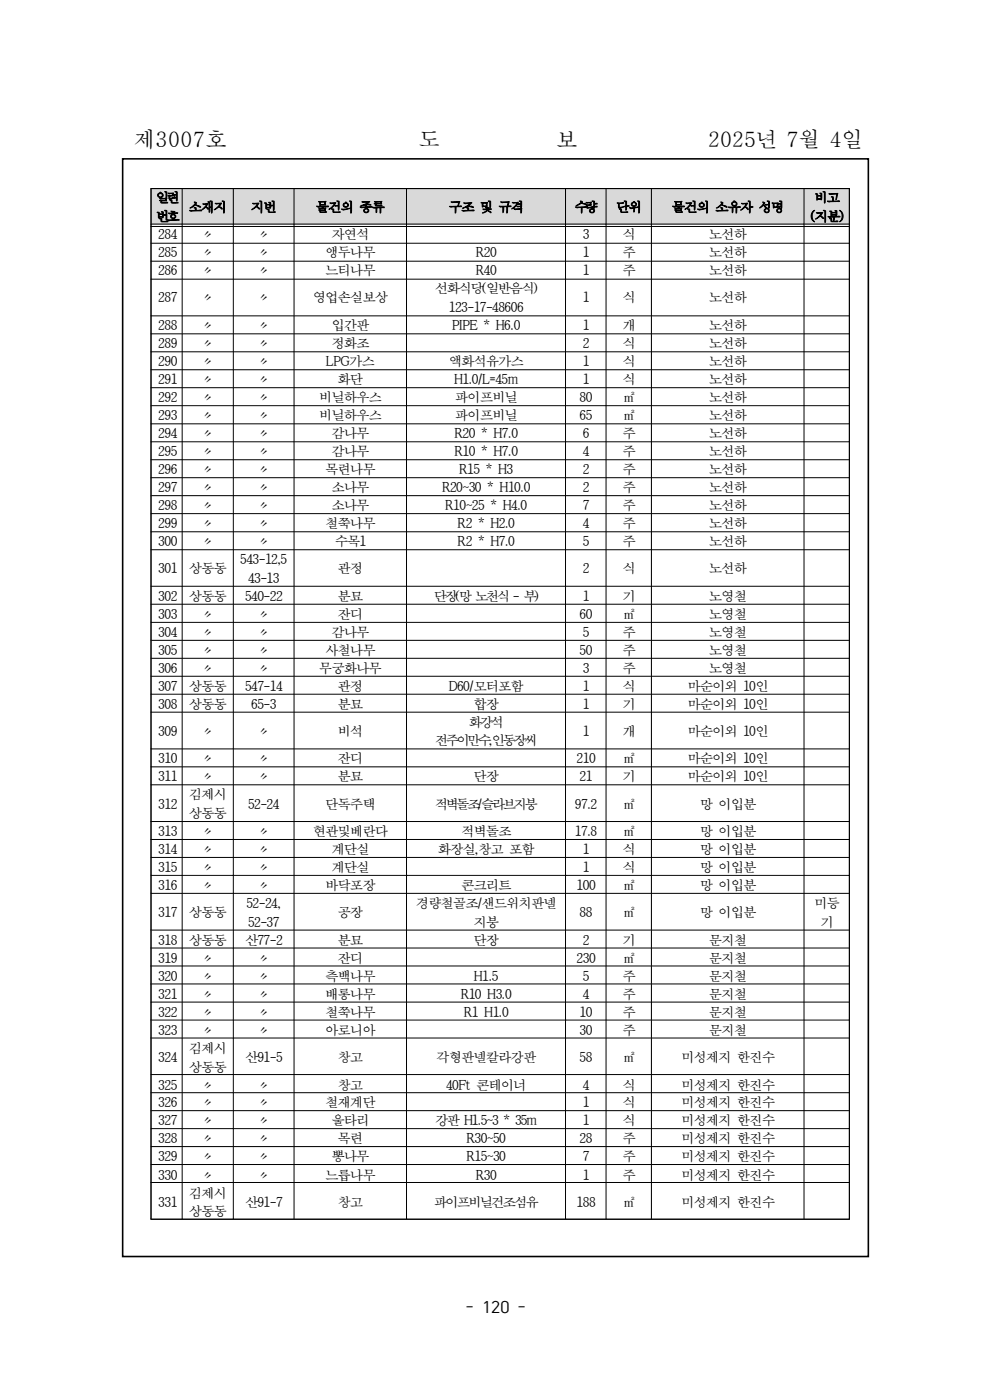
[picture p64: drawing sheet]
<svg xmlns="http://www.w3.org/2000/svg" width="210mm" height="297mm" viewBox="0 0 210 297" stroke-linecap="round" stroke-linejoin="round" font-family="sans-serif">
<defs><g id="words">
<g font-size="4.6">
<text x="28.3" y="31.2">제3007호</text>
<text x="88.6" y="31.2">도</text>
<text x="117.8" y="31.2">보</text>
<text x="149.9" y="31.2">2025년 7월 4일</text>
</g>
<text font-size="3.5" x="98.7" y="278.2">- 120 -</text>
<g font-size="2.8">
<text x="33" y="42.9">일련</text>
<text x="33" y="46.9">번호</text>
<text x="40" y="44.9">소재지</text>
<text x="53.1" y="44.9">지번</text>
<text x="66.9" y="44.9">물건의 종류</text>
<text x="95" y="44.9">구조 및 규격</text>
<text x="121.7" y="44.9">수량</text>
<text x="130.5" y="44.9">단위</text>
<text x="142.3" y="44.9">물건의 소유자 성명</text>
<text x="171.7" y="46.9">(지분)</text>
<text x="172.5" y="42.9">비고</text>
<text x="33.5" y="50.7">284</text>
<text x="42.6" y="50.7">〃</text>
<text x="54.4" y="50.7">〃</text>
<text x="70.2" y="50.7">자연석</text>
<text x="123.4" y="50.7">3</text>
<text x="131.8" y="50.7">식</text>
<text x="150.2" y="50.7">노선하</text>
<text x="33.5" y="54.5">285</text>
<text x="33.5" y="58.3">286</text>
<text x="42.6" y="54.5">〃</text>
<text x="42.6" y="58.3">〃</text>
<text x="54.4" y="54.5">〃</text>
<text x="54.4" y="58.3">〃</text>
<text x="68.9" y="54.5">앵두나무</text>
<text x="68.9" y="58.3">느티나무</text>
<text x="100.8" y="54.5">R20</text>
<text x="100.8" y="58.3">R40</text>
<text x="123.4" y="54.5">1</text>
<text x="123.4" y="58.3">1</text>
<text x="131.8" y="54.5">주</text>
<text x="131.8" y="58.3">주</text>
<text x="150.2" y="54.5">노선하</text>
<text x="150.2" y="58.3">노선하</text>
<text x="33.5" y="64.1">287</text>
<text x="42.6" y="64.1">〃</text>
<text x="54.4" y="64.1">〃</text>
<text x="66.3" y="64.1">영업손실보상</text>
<text x="92.1" y="62.1">선화식당(일반음식)</text>
<text x="123.4" y="64.1">1</text>
<text x="131.8" y="64.1">식</text>
<text x="150.2" y="64.1">노선하</text>
<text x="33.5" y="69.9">288</text>
<text x="42.6" y="69.9">〃</text>
<text x="54.4" y="69.9">〃</text>
<text x="70.2" y="69.9">입간판</text>
<text x="95.1" y="66.1">123-17-48606</text>
<text x="95.8" y="69.9">PIPE * H6.0</text>
<text x="123.4" y="69.9">1</text>
<text x="131.8" y="69.9">개</text>
<text x="150.2" y="69.9">노선하</text>
<text x="33.5" y="73.7">289</text>
<text x="33.5" y="77.5">290</text>
<text x="42.6" y="73.7">〃</text>
<text x="42.6" y="77.5">〃</text>
<text x="54.4" y="73.7">〃</text>
<text x="54.4" y="77.5">〃</text>
<text x="69" y="77.5">LPG가스</text>
<text x="70.2" y="73.7">정화조</text>
<text x="95" y="77.5">액화석유가스</text>
<text x="123.4" y="73.7">2</text>
<text x="123.4" y="77.5">1</text>
<text x="131.8" y="73.7">식</text>
<text x="131.8" y="77.5">식</text>
<text x="150.2" y="73.7">노선하</text>
<text x="150.2" y="77.5">노선하</text>
<text x="33.5" y="81.3">291</text>
<text x="42.6" y="81.3">〃</text>
<text x="54.4" y="81.3">〃</text>
<text x="71.5" y="81.3">화단</text>
<text x="96.2" y="81.3">H1.0/L=45m</text>
<text x="123.4" y="81.3">1</text>
<text x="131.8" y="81.3">식</text>
<text x="150.2" y="81.3">노선하</text>
<text x="33.5" y="85.2">292</text>
<text x="33.5" y="89">293</text>
<text x="42.6" y="85.2">〃</text>
<text x="42.6" y="89">〃</text>
<text x="54.4" y="85.2">〃</text>
<text x="54.4" y="89">〃</text>
<text x="67.6" y="85.2">비닐하우스</text>
<text x="67.6" y="89">비닐하우스</text>
<text x="96.4" y="85.2">파이프비닐</text>
<text x="96.4" y="89">파이프비닐</text>
<text x="122.8" y="85.2">80</text>
<text x="122.8" y="89">65</text>
<text x="131.8" y="85.2">㎡</text>
<text x="131.8" y="89">㎡</text>
<text x="150.2" y="85.2">노선하</text>
<text x="150.2" y="89">노선하</text>
<text x="33.5" y="92.8">294</text>
<text x="42.6" y="92.8">〃</text>
<text x="54.4" y="92.8">〃</text>
<text x="70.2" y="92.8">감나무</text>
<text x="96.3" y="92.8">R20 * H7.0</text>
<text x="123.4" y="92.8">6</text>
<text x="131.8" y="92.8">주</text>
<text x="150.2" y="92.8">노선하</text>
<text x="33.5" y="96.6">295</text>
<text x="33.5" y="100.4">296</text>
<text x="42.6" y="96.6">〃</text>
<text x="42.6" y="100.4">〃</text>
<text x="54.4" y="96.6">〃</text>
<text x="54.4" y="100.4">〃</text>
<text x="68.9" y="100.4">목련나무</text>
<text x="70.2" y="96.6">감나무</text>
<text x="96.3" y="96.6">R10 * H7.0</text>
<text x="97.3" y="100.4">R15 * H3</text>
<text x="123.4" y="96.6">4</text>
<text x="123.4" y="100.4">2</text>
<text x="131.8" y="96.6">주</text>
<text x="131.8" y="100.4">주</text>
<text x="150.2" y="96.6">노선하</text>
<text x="150.2" y="100.4">노선하</text>
<text x="33.5" y="104.2">297</text>
<text x="42.6" y="104.2">〃</text>
<text x="54.4" y="104.2">〃</text>
<text x="70.2" y="104.2">소나무</text>
<text x="93.6" y="104.2">R20~30 * H10.0</text>
<text x="123.4" y="104.2">2</text>
<text x="131.8" y="104.2">주</text>
<text x="150.2" y="104.2">노선하</text>
<text x="33.5" y="108.1">298</text>
<text x="33.5" y="111.9">299</text>
<text x="42.6" y="108.1">〃</text>
<text x="42.6" y="111.9">〃</text>
<text x="54.4" y="108.1">〃</text>
<text x="54.4" y="111.9">〃</text>
<text x="68.9" y="111.9">철쭉나무</text>
<text x="70.2" y="108.1">소나무</text>
<text x="94.3" y="108.1">R10~25 * H4.0</text>
<text x="96.9" y="111.9">R2 * H2.0</text>
<text x="123.4" y="108.1">7</text>
<text x="123.4" y="111.9">4</text>
<text x="131.8" y="108.1">주</text>
<text x="131.8" y="111.9">주</text>
<text x="150.2" y="108.1">노선하</text>
<text x="150.2" y="111.9">노선하</text>
<text x="33.5" y="115.7">300</text>
<text x="42.6" y="115.7">〃</text>
<text x="50.9" y="119.5">543-12,5</text>
<text x="54.4" y="115.7">〃</text>
<text x="70.9" y="115.7">수목1</text>
<text x="96.9" y="115.7">R2 * H7.0</text>
<text x="123.4" y="115.7">5</text>
<text x="131.8" y="115.7">주</text>
<text x="150.2" y="115.7">노선하</text>
<text x="33.5" y="121.5">301</text>
<text x="40" y="121.5">상동동</text>
<text x="52.5" y="123.4">43-13</text>
<text x="71.5" y="121.5">관정</text>
<text x="123.4" y="121.5">2</text>
<text x="131.8" y="121.5">식</text>
<text x="150.2" y="121.5">노선하</text>
<text x="33.5" y="127.3">302</text>
<text x="33.5" y="131.1">303</text>
<text x="40" y="127.3">상동동</text>
<text x="42.6" y="131.1">〃</text>
<text x="51.9" y="127.3">540-22</text>
<text x="54.4" y="131.1">〃</text>
<text x="71.5" y="127.3">분묘</text>
<text x="71.5" y="131.1">잔디</text>
<text x="91.9" y="127.3">단장(망 노천식 - 부)</text>
<text x="122.8" y="131.1">60</text>
<text x="123.4" y="127.3">1</text>
<text x="131.8" y="127.3">기</text>
<text x="131.8" y="131.1">㎡</text>
<text x="150.2" y="127.3">노영철</text>
<text x="150.2" y="131.1">노영철</text>
<text x="33.5" y="134.9">304</text>
<text x="42.6" y="134.9">〃</text>
<text x="54.4" y="134.9">〃</text>
<text x="70.2" y="134.9">감나무</text>
<text x="123.4" y="134.9">5</text>
<text x="131.8" y="134.9">주</text>
<text x="150.2" y="134.9">노영철</text>
<text x="33.5" y="138.7">305</text>
<text x="33.5" y="142.5">306</text>
<text x="42.6" y="138.7">〃</text>
<text x="42.6" y="142.5">〃</text>
<text x="54.4" y="138.7">〃</text>
<text x="54.4" y="142.5">〃</text>
<text x="67.6" y="142.5">무궁화나무</text>
<text x="68.9" y="138.7">사철나무</text>
<text x="122.8" y="138.7">50</text>
<text x="123.4" y="142.5">3</text>
<text x="131.8" y="138.7">주</text>
<text x="131.8" y="142.5">주</text>
<text x="150.2" y="138.7">노영철</text>
<text x="150.2" y="142.5">노영철</text>
<text x="33.5" y="146.3">307</text>
<text x="40" y="146.3">상동동</text>
<text x="51.9" y="146.3">547-14</text>
<text x="71.5" y="146.3">관정</text>
<text x="95" y="146.3">D60/모터포함</text>
<text x="123.4" y="146.3">1</text>
<text x="131.8" y="146.3">식</text>
<text x="145.6" y="146.3">마순이외 10인</text>
<text x="33.5" y="150.2">308</text>
<text x="33.5" y="156">309</text>
<text x="40" y="150.2">상동동</text>
<text x="42.6" y="156">〃</text>
<text x="53.2" y="150.2">65-3</text>
<text x="54.4" y="156">〃</text>
<text x="71.5" y="150.2">분묘</text>
<text x="71.5" y="156">비석</text>
<text x="99.3" y="154">화강석</text>
<text x="100.3" y="150.2">합장</text>
<text x="123.4" y="150.2">1</text>
<text x="123.4" y="156">1</text>
<text x="131.8" y="150.2">기</text>
<text x="131.8" y="156">개</text>
<text x="145.6" y="150.2">마순이외 10인</text>
<text x="145.6" y="156">마순이외 10인</text>
<text x="33.5" y="161.8">310</text>
<text x="42.6" y="161.8">〃</text>
<text x="54.4" y="161.8">〃</text>
<text x="71.5" y="161.8">잔디</text>
<text x="92.1" y="157.9">전주이만수,인동장씨</text>
<text x="122.1" y="161.8">210</text>
<text x="131.8" y="161.8">㎡</text>
<text x="145.6" y="161.8">마순이외 10인</text>
<text x="33.5" y="165.6">311</text>
<text x="42.6" y="165.6">〃</text>
<text x="54.4" y="165.6">〃</text>
<text x="71.5" y="165.6">분묘</text>
<text x="100.3" y="165.6">단장</text>
<text x="122.8" y="165.6">21</text>
<text x="131.8" y="165.6">기</text>
<text x="145.6" y="165.6">마순이외 10인</text>
<text x="33.5" y="171.4">312</text>
<text x="40" y="169.4">김제시</text>
<text x="40" y="173.4">상동동</text>
<text x="52.5" y="171.4">52-24</text>
<text x="68.9" y="171.4">단독주택</text>
<text x="92.1" y="171.4">적벽돌조/슬라브지붕</text>
<text x="121.8" y="171.4">97.2</text>
<text x="131.8" y="171.4">㎡</text>
<text x="148.2" y="171.4">망 이입분</text>
<text x="33.5" y="177.2">313</text>
<text x="42.6" y="177.2">〃</text>
<text x="54.4" y="177.2">〃</text>
<text x="66.3" y="177.2">현관및베란다</text>
<text x="97.7" y="177.2">적벽돌조</text>
<text x="121.8" y="177.2">17.8</text>
<text x="131.8" y="177.2">㎡</text>
<text x="148.2" y="177.2">망 이입분</text>
<text x="33.5" y="181">314</text>
<text x="33.5" y="184.8">315</text>
<text x="42.6" y="181">〃</text>
<text x="42.6" y="184.8">〃</text>
<text x="54.4" y="181">〃</text>
<text x="54.4" y="184.8">〃</text>
<text x="70.2" y="181">계단실</text>
<text x="70.2" y="184.8">계단실</text>
<text x="92.7" y="181">화장실,창고 포함</text>
<text x="123.4" y="181">1</text>
<text x="123.4" y="184.8">1</text>
<text x="131.8" y="181">식</text>
<text x="131.8" y="184.8">식</text>
<text x="148.2" y="181">망 이입분</text>
<text x="148.2" y="184.8">망 이입분</text>
<text x="33.5" y="188.6">316</text>
<text x="42.6" y="188.6">〃</text>
<text x="54.4" y="188.6">〃</text>
<text x="68.9" y="188.6">바닥포장</text>
<text x="97.7" y="188.6">콘크리트</text>
<text x="122.1" y="188.6">100</text>
<text x="131.8" y="188.6">㎡</text>
<text x="148.2" y="188.6">망 이입분</text>
<text x="33.5" y="194.4">317</text>
<text x="40" y="194.4">상동동</text>
<text x="52.2" y="192.4">52-24,</text>
<text x="52.5" y="196.4">52-37</text>
<text x="71.5" y="194.4">공장</text>
<text x="88.1" y="192.4">경량철골조/샌드위치판넬</text>
<text x="100.3" y="196.4">지붕</text>
<text x="122.8" y="194.4">88</text>
<text x="131.8" y="194.4">㎡</text>
<text x="148.2" y="194.4">망 이입분</text>
<text x="172.5" y="192.4">미등</text>
<text x="173.8" y="196.4">기</text>
<text x="33.5" y="200.2">318</text>
<text x="40" y="200.2">상동동</text>
<text x="51.9" y="200.2">산77-2</text>
<text x="71.5" y="200.2">분묘</text>
<text x="100.3" y="200.2">단장</text>
<text x="123.4" y="200.2">2</text>
<text x="131.8" y="200.2">기</text>
<text x="150.2" y="200.2">문지철</text>
<text x="33.5" y="204">319</text>
<text x="33.5" y="207.9">320</text>
<text x="42.6" y="204">〃</text>
<text x="42.6" y="207.9">〃</text>
<text x="54.4" y="204">〃</text>
<text x="54.4" y="207.9">〃</text>
<text x="68.9" y="207.9">측백나무</text>
<text x="71.5" y="204">잔디</text>
<text x="100.4" y="207.9">H1.5</text>
<text x="122.1" y="204">230</text>
<text x="123.4" y="207.9">5</text>
<text x="131.8" y="204">㎡</text>
<text x="131.8" y="207.9">주</text>
<text x="150.2" y="204">문지철</text>
<text x="150.2" y="207.9">문지철</text>
<text x="33.5" y="211.7">321</text>
<text x="33.5" y="215.5">322</text>
<text x="42.6" y="211.7">〃</text>
<text x="42.6" y="215.5">〃</text>
<text x="54.4" y="211.7">〃</text>
<text x="54.4" y="215.5">〃</text>
<text x="68.9" y="211.7">배롱나무</text>
<text x="68.9" y="215.5">철쭉나무</text>
<text x="97.6" y="211.7">R10 H3.0</text>
<text x="98.2" y="215.5">R1 H1.0</text>
<text x="122.8" y="215.5">10</text>
<text x="123.4" y="211.7">4</text>
<text x="131.8" y="211.7">주</text>
<text x="131.8" y="215.5">주</text>
<text x="150.2" y="211.7">문지철</text>
<text x="150.2" y="215.5">문지철</text>
<text x="33.5" y="219.3">323</text>
<text x="42.6" y="219.3">〃</text>
<text x="54.4" y="219.3">〃</text>
<text x="68.9" y="219.3">아로니아</text>
<text x="122.8" y="219.3">30</text>
<text x="131.8" y="219.3">주</text>
<text x="150.2" y="219.3">문지철</text>
<text x="33.5" y="225.1">324</text>
<text x="40" y="223.1">김제시</text>
<text x="40" y="227.1">상동동</text>
<text x="51.9" y="225.1">산91-5</text>
<text x="71.5" y="225.1">창고</text>
<text x="92.4" y="225.1">각형판넬칼라강판</text>
<text x="122.8" y="225.1">58</text>
<text x="131.8" y="225.1">㎡</text>
<text x="144.3" y="225.1">미성제지 한진수</text>
<text x="33.5" y="230.9">325</text>
<text x="42.6" y="230.9">〃</text>
<text x="54.4" y="230.9">〃</text>
<text x="71.5" y="230.9">창고</text>
<text x="94.5" y="230.9">40Ft 콘테이너</text>
<text x="123.4" y="230.9">4</text>
<text x="131.8" y="230.9">식</text>
<text x="144.3" y="230.9">미성제지 한진수</text>
<text x="33.5" y="234.7">326</text>
<text x="33.5" y="238.5">327</text>
<text x="42.6" y="234.7">〃</text>
<text x="42.6" y="238.5">〃</text>
<text x="54.4" y="234.7">〃</text>
<text x="54.4" y="238.5">〃</text>
<text x="68.9" y="234.7">철재계단</text>
<text x="70.2" y="238.5">울타리</text>
<text x="92.2" y="238.5">강판 H1.5~3 * 35m</text>
<text x="123.4" y="234.7">1</text>
<text x="123.4" y="238.5">1</text>
<text x="131.8" y="234.7">식</text>
<text x="131.8" y="238.5">식</text>
<text x="144.3" y="234.7">미성제지 한진수</text>
<text x="144.3" y="238.5">미성제지 한진수</text>
<text x="33.5" y="242.3">328</text>
<text x="42.6" y="242.3">〃</text>
<text x="54.4" y="242.3">〃</text>
<text x="71.5" y="242.3">목련</text>
<text x="98.8" y="242.3">R30~50</text>
<text x="122.8" y="242.3">28</text>
<text x="131.8" y="242.3">주</text>
<text x="144.3" y="242.3">미성제지 한진수</text>
<text x="33.5" y="246.1">329</text>
<text x="33.5" y="250">330</text>
<text x="42.6" y="246.1">〃</text>
<text x="42.6" y="250">〃</text>
<text x="54.4" y="246.1">〃</text>
<text x="54.4" y="250">〃</text>
<text x="68.9" y="250">느릅나무</text>
<text x="70.2" y="246.1">뽕나무</text>
<text x="98.8" y="246.1">R15~30</text>
<text x="100.8" y="250">R30</text>
<text x="123.4" y="246.1">7</text>
<text x="123.4" y="250">1</text>
<text x="131.8" y="246.1">주</text>
<text x="131.8" y="250">주</text>
<text x="144.3" y="246.1">미성제지 한진수</text>
<text x="144.3" y="250">미성제지 한진수</text>
<text x="33.5" y="255.7">331</text>
<text x="40" y="253.8">김제시</text>
<text x="40" y="257.7">상동동</text>
<text x="51.9" y="255.7">산91-7</text>
<text x="71.5" y="255.7">창고</text>
<text x="91.9" y="255.7">파이프비닐건조섬유</text>
<text x="122.1" y="255.7">188</text>
<text x="131.8" y="255.7">㎡</text>
<text x="144.3" y="255.7">미성제지 한진수</text>
</g>
</g></defs>
<path d="M26 33.7h157.9v232.6h-157.9z" fill="none" stroke="#000" stroke-width=".34"/>
<path d="M32 40h6.6v7.7h-6.6z" fill-rule="evenodd" fill="#d9d9d9"/>
<path d="M31.9 47.5h6.7M31.9 48h6.7" fill="none" stroke="#000" stroke-width=".21"/>
<path d="M38.6 40h10.8v7.7h-10.8z" fill-rule="evenodd" fill="#d9d9d9"/>
<path d="M38.5 47.5h11M38.5 48h11" fill="none" stroke="#000" stroke-width=".21"/>
<path d="M49.4 40h12.9v7.7h-12.9z" fill-rule="evenodd" fill="#d9d9d9"/>
<path d="M49.3 47.5h13M49.3 48h13" fill="none" stroke="#000" stroke-width=".21"/>
<path d="M62.3 40h23.8v7.7h-23.8z" fill-rule="evenodd" fill="#d9d9d9"/>
<path d="M62.2 47.5h23.9M62.2 48h23.9" fill="none" stroke="#000" stroke-width=".21"/>
<path d="M86.1 40h33.7v7.7h-33.7z" fill-rule="evenodd" fill="#d9d9d9"/>
<path d="M86 47.5h33.8M86 48h33.8" fill="none" stroke="#000" stroke-width=".21"/>
<path d="M119.8 40h8.6v7.7h-8.6z" fill-rule="evenodd" fill="#d9d9d9"/>
<path d="M119.7 47.5h8.7M119.7 48h8.7" fill="none" stroke="#000" stroke-width=".21"/>
<path d="M128.4 40h9.6v7.7h-9.6z" fill-rule="evenodd" fill="#d9d9d9"/>
<path d="M128.3 47.5h9.7M128.3 48h9.7" fill="none" stroke="#000" stroke-width=".21"/>
<path d="M138 40h32.3v7.7h-32.3z" fill-rule="evenodd" fill="#d9d9d9"/>
<path d="M137.9 47.5h32.4M137.9 48h32.4" fill="none" stroke="#000" stroke-width=".21"/>
<path d="M170.3 40h9.6v7.7h-9.6z" fill-rule="evenodd" fill="#d9d9d9"/>
<g fill="none" stroke="#000" stroke-width=".21">
<path d="M31.9 40h148.1M32 40v218.4M38.6 40v218.4M49.4 40v218.4M62.3 40v218.4M86.1 40v218.4M119.8 40v218.4M128.4 40v218.4M138 40v218.4M170.3 40v218.4M179.9 40v218.4M31.9 51.5h148.1"/>
<path d="M31.9 55.4h148.1M31.9 59.2h148.1M170.2 47.5h9.7M170.2 48h9.7M31.9 66.9h148.1M31.9 70.7h148.1M31.9 74.6h148.1M31.9 78.4h148.1M31.9 82.2h148.1M31.9 86h148.1M31.9 89.8h148.1M31.9 93.6h148.1"/>
<path d="M31.9 97.4h148.1M31.9 101.2h148.1M31.9 105h148.1M31.9 108.8h148.1M31.9 112.7h148.1M31.9 116.5h148.1M31.9 124.2h148.1M31.9 128h148.1M31.9 131.9h148.1M31.9 135.7h148.1M31.9 139.5h148.1M31.9 143.3h148.1"/>
<path d="M31.9 147.1h148.1M31.9 150.9h148.1M31.9 158.7h148.1M31.9 162.5h148.1M31.9 166.3h148.1M31.9 174.1h148.1M31.9 177.9h148.1M31.9 181.7h148.1M31.9 185.5h148.1M31.9 189.3h148.1M31.9 197.1h148.1M31.9 200.9h148.1"/>
<path d="M31.9 204.7h148.1M31.9 208.5h148.1M31.9 212.4h148.1M31.9 216.2h148.1M31.9 220h148.1M31.9 227.7h148.1M31.9 231.6h148.1M31.9 235.4h148.1M31.9 239.2h148.1M31.9 243h148.1M31.9 246.8h148.1M31.9 250.6h148.1"/>
<path d="M31.9 258.4h148.1"/>
</g>
<use href="#words"/>
</svg>
